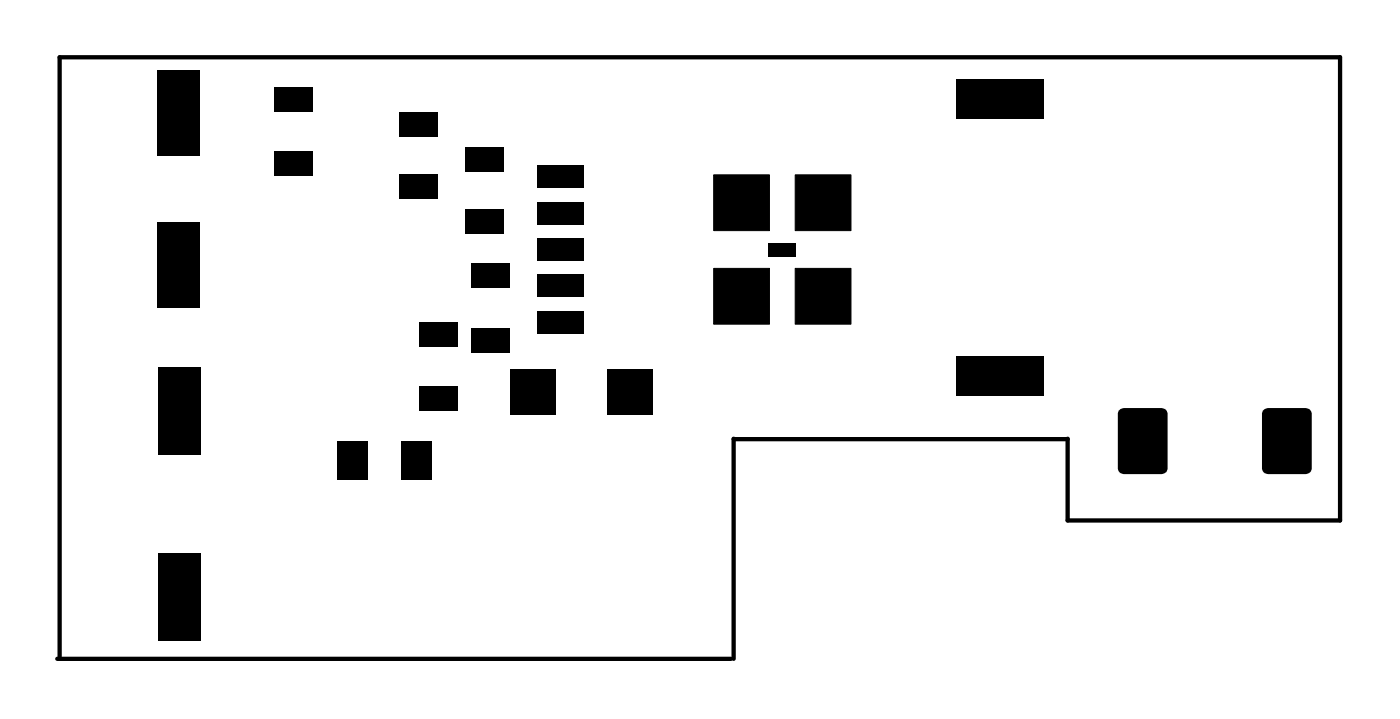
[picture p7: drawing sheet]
<svg xmlns="http://www.w3.org/2000/svg" width="65mm" height="34mm" viewBox="0 0 65 34" stroke-linecap="round" stroke-linejoin="round" font-family="sans-serif">
<g fill="#000">
<path d="M7.3 3.3h2v4h-2zM7.3 10.4h2v4h-2zM7.4 17.1h2v4.1h-2zM12.8 4h1.8v1.2h-1.8zM12.8 7h1.8v1.2h-1.8zM18.6 5.2h1.8v1.2h-1.8zM18.6 8.1h1.8v1.2h-1.8zM19.5 15h1.8v1.1h-1.8zM19.5 18h1.8v1.1h-1.8zM21.7 9.8h1.8v1.1h-1.8zM21.7 6.9h1.8v1.1h-1.8zM22 15.3h1.8v1.1h-1.8z"/>
<path d="M22 12.3h1.8v1.1h-1.8zM23.8 17.2h2.1v2.1h-2.1zM25 7.7h2.2v1.1h-2.2zM25 9.4h2.2v1.1h-2.2zM25 11.1h2.2v1.1h-2.2zM25 12.8h2.2v1.1h-2.2zM25 14.5h2.2v1.1h-2.2zM28.3 17.2h2.1v2.1h-2.1zM35.8 11.3h1.3v.6h-1.3zM44.6 16.6h4.1v1.8h-4.1zM44.6 3.7h4.1v1.8h-4.1zM7.4 25.8h2v4.1h-2z"/>
<path d="M15.7 20.6h1.4v1.7h-1.4zM18.7 20.6h1.4v1.7h-1.4z"/>
</g>
<g fill="#000">
<path d="M52.1 19.1l.3-.1h1.7l.3 .1v2.8l-.1 .1-1.9 .1-.3-.1z" fill-rule="evenodd"/>
<path d="M58.9 19.1l.2-.1h1.8l.2 .1v2.8l-.1 .1-1.9 .1-.2-.1z" fill-rule="evenodd"/>
</g>
<path d="M2.7 30.7h31.4M2.8 30.6v-27.9h59.7v21.6h-12.7v-3.9l-15.6 .1v10.2" fill="none" stroke="#000" stroke-width=".2"/>
<path d="M33.3 12.5h2.6v2.6h-2.6zM33.3 8.1h2.6v2.6h-2.6zM37.1 8.1h2.6v2.6h-2.6zM37.1 12.5h2.6v2.6h-2.6z" fill="#000" stroke="#000" stroke-width=".05"/>
</svg>
